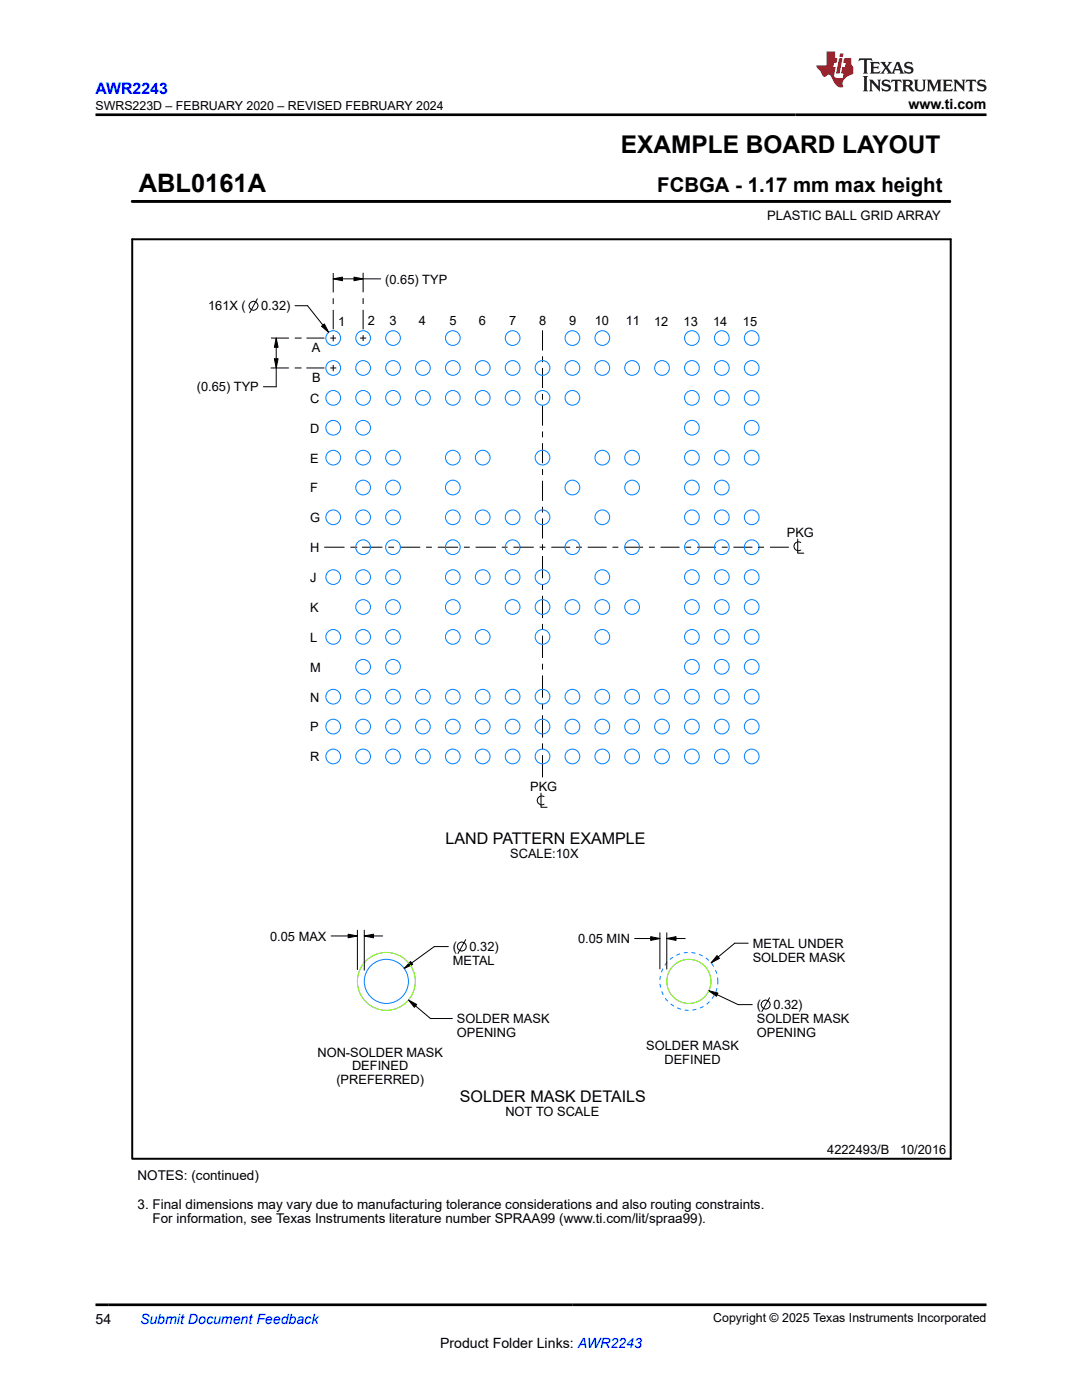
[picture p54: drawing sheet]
<svg xmlns="http://www.w3.org/2000/svg" width="216mm" height="279mm" viewBox="0 0 216 279" stroke-linecap="round" stroke-linejoin="round" font-family="sans-serif">
<defs><g id="words">
<text font-size="5.1" x="27.7" y="38.4">ABL0161A</text>
<text font-size="4.9" x="123.9" y="30.6">EXAMPLE BOARD LAYOUT</text>
<text font-size="4.1" x="131.1" y="38.4">FCBGA - 1.17 mm max height</text>
<text font-size="3.2" fill="#00f" x="19" y="18.7">AWR2243</text>
<g font-size="3.2">
<text x="88.9" y="168.4">LAND PATTERN EXAMPLE</text>
<text x="91.8" y="219.9">SOLDER MASK DETAILS</text>
</g>
<g font-size="2.8">
<text x="181.3" y="21.8">www.ti.com</text>
<text x="19" y="264.2">54</text>
<text x="87.8" y="269">Product Folder Links: AWR2243</text>
</g>
<text font-size="2.8" fill="#00f" x="27.9" y="264.2">Submit Document Feedback</text>
<g font-size="2.7">
<text x="27.4" y="235.4">NOTES: (continued)</text>
<text x="27.5" y="241.2">3. Final dimensions may vary due to manufacturing tolerance considerations and also routing constraints.</text>
<text x="30.4" y="244.1">For information, see Texas Instruments literature number SPRAA99 (www.ti.com/lit/spraa99).</text>
</g>
<g font-size="2.6">
<text x="153.1" y="43.9">PLASTIC BALL GRID ARRAY</text>
<text x="76.9" y="56.6">(0.65) TYP</text>
<text x="41.5" y="61.9">161X (</text>
<text x="52.1" y="61.9">0.32)</text>
<text x="67.5" y="65">1</text>
<text x="73.4" y="64.9">2</text>
<text x="77.7" y="64.9">3</text>
<text x="83.6" y="64.9">4</text>
<text x="89.7" y="64.9">5</text>
<text x="95.6" y="64.9">6</text>
<text x="101.6" y="64.9">7</text>
<text x="107.6" y="64.9">8</text>
<text x="113.5" y="64.9">9</text>
<text x="118.7" y="64.9">10</text>
<text x="124.9" y="64.9">11</text>
<text x="130.5" y="65">12</text>
<text x="136.4" y="65">13</text>
<text x="142.3" y="65">14</text>
<text x="148.2" y="65">15</text>
<text x="62.3" y="70.2">A</text>
<text x="62.3" y="76.2">B</text>
<text x="39.3" y="78.1">(0.65) TYP</text>
<text x="61.9" y="80.4">C</text>
<text x="61.9" y="86.4">D</text>
<text x="61.9" y="92.3">E</text>
<text x="61.9" y="98.3">F</text>
<text x="61.9" y="104.2">G</text>
<text x="157" y="107.2">PKG</text>
<text x="61.9" y="110.2">H</text>
<text x="61.9" y="116.2">J</text>
<text x="61.9" y="122.1">K</text>
<text x="61.9" y="128.1">L</text>
<text x="61.9" y="134.1">M</text>
<text x="61.9" y="140">N</text>
<text x="61.9" y="146">P</text>
<text x="61.9" y="151.9">R</text>
<text x="105.8" y="157.9">PKG</text>
<text x="101.8" y="171.3">SCALE:10X</text>
<text x="53.9" y="187.7">0.05 MAX</text>
<text x="90.4" y="189.8">(</text>
<text x="93.7" y="189.8">0.32)</text>
<text x="115.3" y="188.2">0.05 MIN</text>
<text x="150.2" y="189.1">METAL UNDER</text>
<text x="150.2" y="191.9">SOLDER MASK</text>
<text x="90.4" y="192.6">METAL</text>
<text x="151" y="201.4">(</text>
<text x="154.3" y="201.4">0.32)</text>
<text x="91.2" y="204.2">SOLDER MASK</text>
<text x="91.2" y="206.9">OPENING</text>
<text x="129" y="209.5">SOLDER MASK</text>
<text x="151" y="204.2">SOLDER MASK</text>
<text x="151" y="206.9">OPENING</text>
<text x="63.3" y="210.9">NON-SOLDER MASK</text>
<text x="70.2" y="213.6">DEFINED</text>
<text x="132.6" y="212.3">DEFINED</text>
<text x="67.1" y="216.4">(PREFERRED)</text>
<text x="100.8" y="222.8">NOT TO SCALE</text>
<text x="165.1" y="230.3">4222493/B</text>
<text x="179.6" y="230.3">10/2016</text>
</g>
<g font-size="2.5">
<text x="19" y="21.9">SWRS223D – FEBRUARY 2020 – REVISED FEBRUARY 2024</text>
<text x="142.3" y="263.9">Copyright © 2025 Texas Instruments Incorporated</text>
</g>
</g></defs>
<g fill="none" stroke="#000" stroke-width=".2">
<path d="M189.5 40v.4M26.4 40.2h163.1M51.3 59.6l-1.5 2.8M66.5 55.7l1.8-.4v.7zM66.5 54.5v3.9M66.5 59.5v1.2M66.5 55.7h9.5M70.6 55.3l1.9 .4-1.9 .3zM72.5 54.4v3.9M72.5 59.5v1.2M54 73.4h3.6M54.1 67.5h3.6"/>
<path d="M54.7 71.6h.8l-.4 1.8zM55.1 67.5l.4 1.8h-.8zM55.1 67.5v9.7h-2.5M58.8 73.4h1.2M58.8 67.5h1.2M58.9 61h2.5l4.2 5.3M60 73.4h.1M60 67.5h.1M61.1 73.4h3.6M61.2 67.5h3.5M64.2 65.1l.5-.5 .9 1.7zM65.9 73.4h1.2"/>
<path d="M65.9 67.5h1.1M66.5 61.9v3.8M66.5 66.9v1.2M66.5 72.9v1.2M71.9 67.5h1.2M72.5 61.8v3.9M72.5 66.9v1.2M108.3 65.9v4M108.3 71.1v1.2M108.3 73.4v4M108.3 78.6v1.2M108.3 80.9v4"/>
<path d="M108.3 86.1v1.2M108.3 88.4v4.1M108.3 93.6v1.2M108.3 95.9v4.1M64.7 109.2h4.1M69.9 109.2h1.2M71.1 109.2h.1M72.2 109.2h4.1M77.5 109.2h1.1M79.8 109.2h4.1M85 109.2h1.2M87.3 109.2h4.1"/>
<path d="M92.6 109.2h1.1M94.9 109.2h4.1M100.1 109.2h1.2M102.5 109.2h4M107.7 109.2h1.1M108.3 101.1v1.2M108.3 103.5v4M108.3 108.6v1.2M108.3 111v4.4M108.3 116.6v1.1M108.3 118.9v4.5M110 109.2h3.8"/>
<path d="M114.9 109.2h1.2M117.3 109.2h3.7M122.2 109.2h1.2M124.5 109.2h3.8M129.5 109.2h1.1M131.8 109.2h3.8M136.8 109.2h1.1M139.1 109.2h3.8M144 109.2h1.2M146.4 109.2h3.7M151.3 109.2h.1M151.3 109.2h1.2"/>
<path d="M153.6 109.2h3.8M159.2 107.6v2.8h1.2M159.8 108.3a.9 .9 0 0 0-1.4 .7 .9 .9 0 0 0 1.4 .8M108.3 124.5v1.2M108.3 126.9v4.4M108.3 132.5v1.1M108.3 134.8v4.4M108 158.3v2.8h1.2M108.3 140.4v1.2M108.3 142.7v4.5M108.3 148.4v1.1M108.3 150.7v4.4"/>
<path d="M108.6 159a.9 .9 0 0 0-1.4 .7 .9 .9 0 0 0 1.4 .8M66.1 186.8h5.2M69.5 186.4l1.8 .4-1.8 .4zM71.3 185.6v7.9M72.7 186.8l1.8-.4v.8zM72.7 185.6v8M72.7 186.8h3.6M81.5 199.6l1.7 .9-.5 .5zM81.5 199.6l4.4 3.7h4.4M81.9 191.9l.5 .6-1.7 .8zM89.5 188.9h-2.9l-5.9 4.4M92.9 187.5l-1.5 2.8"/>
<path d="M126.6 187.3h5.1M129.8 186.9l1.9 .4-1.9 .4zM131.7 186.2v7.2M133 187.3l1.9-.4v.8zM133 186.2v7.2M133 187.3h3.7M141.4 197.7l1.9 .5-.3 .6zM141.4 197.7l5.9 2.8h2.8M143.1 190.7l.5 .6-1.7 .9zM149.3 188.2h-2.7l-4.7 4M153.6 199.1l-1.6 2.8"/>
<circle cx="50.6" cy="61" r=".9"/>
<circle cx="92.1" cy="188.9" r=".9"/>
<circle cx="152.8" cy="200.5" r=".9"/>
</g>
<g fill="#000">
<path d="M66.5 55.7l1.8-.4v.7zM70.6 55.3l1.9 .4-1.9 .3zM54.7 71.6h.8l-.4 1.8zM55.1 67.5l.4 1.8h-.8zM64.2 65.1l.5-.5 .9 1.7zM69.5 186.4l1.8 .4-1.8 .4zM72.7 186.8l1.8-.4v.8zM81.9 191.9l.5 .6-1.7 .8zM81.5 199.6l1.7 .9-.5 .5zM129.8 186.9l1.9 .4-1.9 .4zM133 187.3l1.9-.4v.8zM141.4 197.7l1.9 .5-.3 .6z"/>
<path d="M143.1 190.7l.5 .6-1.7 .9z"/>
</g>
<path d="M26.4 47.8h163.3v183.5h-163.3z" fill="none" stroke="#000" stroke-width=".39"/>
<path d="M26.4 40.2h163.1" fill="none" stroke="#000" stroke-width=".58"/>
<g fill="none" stroke="#0080ff" stroke-width=".2">
<circle cx="66.5" cy="67.5" r="1.47"/>
<circle cx="66.5" cy="73.4" r="1.47"/>
<circle cx="66.5" cy="79.4" r="1.47"/>
<circle cx="72.5" cy="73.4" r="1.47"/>
<circle cx="72.5" cy="79.4" r="1.47"/>
<circle cx="72.5" cy="67.5" r="1.47"/>
<circle cx="78.4" cy="79.4" r="1.47"/>
<circle cx="78.4" cy="73.4" r="1.47"/>
<circle cx="78.4" cy="67.5" r="1.47"/>
<circle cx="84.4" cy="73.4" r="1.47"/>
<circle cx="84.4" cy="79.4" r="1.47"/>
<circle cx="90.4" cy="67.5" r="1.47"/>
<circle cx="90.4" cy="73.4" r="1.47"/>
<circle cx="90.4" cy="79.4" r="1.47"/>
<circle cx="96.3" cy="79.4" r="1.47"/>
<circle cx="96.3" cy="73.4" r="1.47"/>
<circle cx="102.3" cy="73.4" r="1.47"/>
<circle cx="102.3" cy="67.5" r="1.47"/>
<circle cx="102.3" cy="79.4" r="1.47"/>
<circle cx="108.3" cy="79.4" r="1.47"/>
<circle cx="108.3" cy="73.4" r="1.47"/>
<circle cx="114.2" cy="67.5" r="1.47"/>
<circle cx="114.2" cy="79.4" r="1.47"/>
<circle cx="114.2" cy="73.4" r="1.47"/>
<circle cx="120.2" cy="73.4" r="1.47"/>
<circle cx="120.2" cy="67.5" r="1.47"/>
<circle cx="126.1" cy="73.4" r="1.47"/>
<circle cx="132.1" cy="73.4" r="1.47"/>
<circle cx="138.1" cy="73.4" r="1.47"/>
<circle cx="138.1" cy="79.4" r="1.47"/>
<circle cx="138.1" cy="67.5" r="1.47"/>
<circle cx="144" cy="67.5" r="1.47"/>
<circle cx="144" cy="79.4" r="1.47"/>
<circle cx="144" cy="73.4" r="1.47"/>
<circle cx="150" cy="67.5" r="1.47"/>
<circle cx="150" cy="73.4" r="1.47"/>
<circle cx="150" cy="79.4" r="1.47"/>
<circle cx="66.5" cy="85.4" r="1.47"/>
<circle cx="66.5" cy="91.3" r="1.47"/>
<circle cx="72.5" cy="85.4" r="1.47"/>
<circle cx="72.5" cy="97.3" r="1.47"/>
<circle cx="72.5" cy="91.3" r="1.47"/>
<circle cx="78.4" cy="91.3" r="1.47"/>
<circle cx="78.4" cy="97.3" r="1.47"/>
<circle cx="90.4" cy="91.3" r="1.47"/>
<circle cx="90.4" cy="97.3" r="1.47"/>
<circle cx="96.3" cy="91.3" r="1.47"/>
<circle cx="108.3" cy="91.3" r="1.47"/>
<circle cx="114.2" cy="97.3" r="1.47"/>
<circle cx="120.2" cy="91.3" r="1.47"/>
<circle cx="126.1" cy="97.3" r="1.47"/>
<circle cx="126.1" cy="91.3" r="1.47"/>
<circle cx="138.1" cy="91.3" r="1.47"/>
<circle cx="138.1" cy="97.3" r="1.47"/>
<circle cx="138.1" cy="85.4" r="1.47"/>
<circle cx="144" cy="97.3" r="1.47"/>
<circle cx="144" cy="91.3" r="1.47"/>
<circle cx="150" cy="85.4" r="1.47"/>
<circle cx="150" cy="91.3" r="1.47"/>
<circle cx="66.5" cy="103.2" r="1.47"/>
<circle cx="66.5" cy="115.2" r="1.47"/>
<circle cx="72.5" cy="103.2" r="1.47"/>
<circle cx="72.5" cy="115.2" r="1.47"/>
<circle cx="72.5" cy="109.2" r="1.47"/>
<circle cx="78.4" cy="103.2" r="1.47"/>
<circle cx="78.4" cy="115.2" r="1.47"/>
<circle cx="78.4" cy="109.2" r="1.47"/>
<circle cx="90.4" cy="115.2" r="1.47"/>
<circle cx="90.4" cy="109.2" r="1.47"/>
<circle cx="90.4" cy="103.2" r="1.47"/>
<circle cx="96.3" cy="115.2" r="1.47"/>
<circle cx="96.3" cy="103.2" r="1.47"/>
<circle cx="102.3" cy="103.2" r="1.47"/>
<circle cx="102.3" cy="115.2" r="1.47"/>
<circle cx="102.3" cy="109.2" r="1.47"/>
<circle cx="108.3" cy="115.2" r="1.47"/>
<circle cx="108.3" cy="103.2" r="1.47"/>
<circle cx="114.2" cy="109.2" r="1.47"/>
<circle cx="120.2" cy="115.2" r="1.47"/>
<circle cx="120.2" cy="103.2" r="1.47"/>
<circle cx="126.1" cy="109.2" r="1.47"/>
<circle cx="138.1" cy="109.2" r="1.47"/>
<circle cx="138.1" cy="103.2" r="1.47"/>
<circle cx="138.1" cy="115.2" r="1.47"/>
<circle cx="144" cy="109.2" r="1.47"/>
<circle cx="144" cy="115.2" r="1.47"/>
<circle cx="144" cy="103.2" r="1.47"/>
<circle cx="150" cy="109.2" r="1.47"/>
<circle cx="150" cy="115.2" r="1.47"/>
<circle cx="150" cy="103.2" r="1.47"/>
<circle cx="66.5" cy="139" r="1.47"/>
<circle cx="66.5" cy="127.1" r="1.47"/>
<circle cx="72.5" cy="127.1" r="1.47"/>
<circle cx="72.5" cy="121.1" r="1.47"/>
<circle cx="72.5" cy="139" r="1.47"/>
<circle cx="72.5" cy="133.1" r="1.47"/>
<circle cx="78.4" cy="127.1" r="1.47"/>
<circle cx="78.4" cy="139" r="1.47"/>
<circle cx="78.4" cy="121.1" r="1.47"/>
<circle cx="78.4" cy="133.1" r="1.47"/>
<circle cx="84.4" cy="139" r="1.47"/>
<circle cx="90.4" cy="139" r="1.47"/>
<circle cx="90.4" cy="121.1" r="1.47"/>
<circle cx="90.4" cy="127.1" r="1.47"/>
<circle cx="96.3" cy="139" r="1.47"/>
<circle cx="96.3" cy="127.1" r="1.47"/>
<circle cx="102.3" cy="121.1" r="1.47"/>
<circle cx="102.3" cy="139" r="1.47"/>
<circle cx="108.3" cy="139" r="1.47"/>
<circle cx="108.3" cy="121.1" r="1.47"/>
<circle cx="108.3" cy="127.1" r="1.47"/>
<circle cx="114.2" cy="121.1" r="1.47"/>
<circle cx="114.2" cy="139" r="1.47"/>
<circle cx="120.2" cy="139" r="1.47"/>
<circle cx="120.2" cy="127.1" r="1.47"/>
<circle cx="120.2" cy="121.1" r="1.47"/>
<circle cx="126.1" cy="139" r="1.47"/>
<circle cx="126.1" cy="121.1" r="1.47"/>
<circle cx="132.1" cy="139" r="1.47"/>
<circle cx="138.1" cy="127.1" r="1.47"/>
<circle cx="138.1" cy="121.1" r="1.47"/>
<circle cx="138.1" cy="133.1" r="1.47"/>
<circle cx="138.1" cy="139" r="1.47"/>
<circle cx="144" cy="139" r="1.47"/>
<circle cx="144" cy="133.1" r="1.47"/>
<circle cx="144" cy="121.1" r="1.47"/>
<circle cx="144" cy="127.1" r="1.47"/>
<circle cx="150" cy="133.1" r="1.47"/>
<circle cx="150" cy="139" r="1.47"/>
<circle cx="150" cy="127.1" r="1.47"/>
<circle cx="150" cy="121.1" r="1.47"/>
<circle cx="66.5" cy="145" r="1.47"/>
<circle cx="66.5" cy="151" r="1.47"/>
<circle cx="72.5" cy="151" r="1.47"/>
<circle cx="72.5" cy="145" r="1.47"/>
<circle cx="78.4" cy="145" r="1.47"/>
<circle cx="78.4" cy="151" r="1.47"/>
<circle cx="84.4" cy="145" r="1.47"/>
<circle cx="84.4" cy="151" r="1.47"/>
<circle cx="90.4" cy="151" r="1.47"/>
<circle cx="90.4" cy="145" r="1.47"/>
<circle cx="96.3" cy="145" r="1.47"/>
<circle cx="96.3" cy="151" r="1.47"/>
<circle cx="102.3" cy="151" r="1.47"/>
<circle cx="102.3" cy="145" r="1.47"/>
<circle cx="108.3" cy="151" r="1.47"/>
<circle cx="108.3" cy="145" r="1.47"/>
<circle cx="114.2" cy="145" r="1.47"/>
<circle cx="114.2" cy="151" r="1.47"/>
<circle cx="120.2" cy="145" r="1.47"/>
<circle cx="120.2" cy="151" r="1.47"/>
<circle cx="126.1" cy="145" r="1.47"/>
<circle cx="126.1" cy="151" r="1.47"/>
<circle cx="132.1" cy="145" r="1.47"/>
<circle cx="132.1" cy="151" r="1.47"/>
<circle cx="138.1" cy="151" r="1.47"/>
<circle cx="138.1" cy="145" r="1.47"/>
<circle cx="144" cy="145" r="1.47"/>
<circle cx="144" cy="151" r="1.47"/>
<circle cx="150" cy="151" r="1.47"/>
<circle cx="150" cy="145" r="1.47"/>
<circle cx="77.1" cy="195.9" r="4.4"/>
</g>
<g fill="none" stroke="#6ef200" stroke-width=".2">
<circle cx="77.1" cy="195.9" r="5.8"/>
<circle cx="137.5" cy="195.9" r="4.4"/>
</g>
<circle cx="137.5" cy="195.9" r="5.8" fill="none" stroke="#0080ff" stroke-width=".2" stroke-dasharray=".8 .8" stroke-linecap="butt"/>
<path d="M171.5 11.6l-.2 .6 .5-.2h.6v.1v2.2l-.2 .4h1l-.2-.4v-2.2v-.1h.5l.6 .2-.2-.6zM173.6 12.4l.2 .3v1.6l-.2 .4h1.9l.1-.6a1.08 1.08 0 0 1-1.3 .2v-.7h.6l.4 .2v-.7l-.4 .2h-.6v-.5l.2-.2a1 1 0 0 1 1 .3l-.1-.5zM175.7 12.4l.9 1.1-1 1.2h.9l-.2-.2 .5-.8 .4 .8-.2 .2h1.6l-.2-.2 .2-.5h.9l.1 .5-.1 .2h.9l-.2-.4-.8-1.9h-.5l-.9 2.1-.9-1.1 .9-1h-.8l.2 .2-.4 .6-.4-.6 .2-.2zM179 12.8l.4 1h-.7zM180.7 12.5a.65 .65 0 0 0-.2 .7 .65 .65 0 0 0 .6 .5l.6 .1 .1 .3a.79 .79 0 0 1-.7 .4 .79 .79 0 0 1-.7-.5l.1 .7 .2-.1a.93 .93 0 0 0 1.1 0 .93 .93 0 0 0 .4-.9 1.46 1.46 0 0 0-1.2-.6l-.1-.3a1.09 1.09 0 0 1 1.2 .2l-.2-.6-.1 .1-.5-.2zM172.2 15.2l.2 .4v2.2l-.2 .4h1l-.2-.4v-2.2l.2-.4zM173.4 15.9l.2 .4v1.5l-.2 .4h.8l-.3-.4 .1-1.3 1.6 1.8v-2l.2-.4h-.7l.1 .2 .1 1.1-1.2-1.3zM176.2 16a.65 .65 0 0 0-.2 .8 .65 .65 0 0 0 .6 .4l.6 .2 .1 .2a.79 .79 0 0 1-.7 .4 .79 .79 0 0 1-.7-.5l.1 .7 .2-.1a.93 .93 0 0 0 1.1 .1 .93 .93 0 0 0 .4-1 1.46 1.46 0 0 0-1.2-.5l-.1-.4a1.09 1.09 0 0 1 1.2 .2l-.1-.6-.2 .1-.5-.1zM177.9 15.9l-.1 .6a.63 .63 0 0 1 .8-.3v1.6l-.3 .4h1l-.2-.4v-1.6a.66 .66 0 0 1 .8 .3l-.1-.6zM180 15.9l.2 .4v1.5l-.2 .4h1l-.2-.2-.1-.7h.5l.1 .2a.79 .79 0 0 0 1.2 .6l-1-.9a.61 .61 0 0 0 .6-.6 .61 .61 0 0 0-.5-.7zM180.8 16.2h.1a.47 .47 0 0 1 .5 .1 .47 .47 0 0 1 .1 .5l-.1 .1-.7 .1zM182.3 15.9l.2 .2a2.27 2.27 0 0 0 .4 2 1.04 1.04 0 0 0 1.7-.7v-1.3l.2-.2h-.8l.2 .4v1.1a.6 .6 0 0 1-.6 .6 .6 .6 0 0 1-.6-.6v-1.1l.3-.4zM184.9 15.9l.2 .4v1.5l-.2 .4h.8l-.3-.4v-1.4l.9 1.9 .9-1.9v1.4l-.3 .4h1l-.2-.4v-1.5l.2-.4h-.8l-.7 1.5-.6-1.5zM188.1 15.9l.2 .4v1.5l-.2 .4h1.9l.1-.6a1.09 1.09 0 0 1-1.3 .2v-.7h.6l.4 .2v-.6l-.4 .2h-.6v-.6l.2-.1a1.01 1.01 0 0 1 1 .3l-.1-.6zM190.2 15.9l.3 .4v1.5l-.3 .4h.8l-.2-.4v-1.3l1.6 1.8v-2l.2-.4h-.7l.2 .2v1.1l-1.2-1.3zM192.8 15.9l-.1 .6a.63 .63 0 0 1 .8-.3v1.6l-.3 .4h1l-.2-.4v-1.6a.66 .66 0 0 1 .8 .3l-.1-.6zM195.2 16a.65 .65 0 0 0-.2 .8 .65 .65 0 0 0 .6 .4l.6 .2 .2 .2a.79 .79 0 0 1-.7 .4 .79 .79 0 0 1-.7-.5l.1 .7 .2-.1a.93 .93 0 0 0 1 .1 .93 .93 0 0 0 .5-1 1.46 1.46 0 0 0-1.3-.5v-.4a1.09 1.09 0 0 1 1.2 .2l-.2-.6-.2 .1-.5-.1z" fill="#231f20"/>
<path d="M164.9 10.3v2.7h-2l.1 .4 .8 1a.95 .95 0 0 0 1 .9 .59 .59 0 0 1 .5-.4 .59 .59 0 0 1 .5 .3l.4 .8a1.59 1.59 0 0 0 2.1 1.4 1.61 1.61 0 0 1 1-2.3l1-.3-.1-1.5a1.59 1.59 0 0 1-.3-1.7h-1.5l-.2 .9h.6l-.2 .9h-.5l-.2 .9v.3l.4 .1-.1 .9h-.7a.73 .73 0 0 1-1-.7l.3-1.5h-.5l.1-.9h.5l.2-.9h-.5v-1.3zM167.4 11.6l-.6 3.1h.7l.6-3.1zM167.6 10.7l-.1 .6h.7l.1-.6z" fill="#ed1c24"/>
<path d="M19 22.9h177.8M19 260.4h177.8" fill="none" stroke="#000" stroke-width=".53"/>
<use href="#words"/>
</svg>
